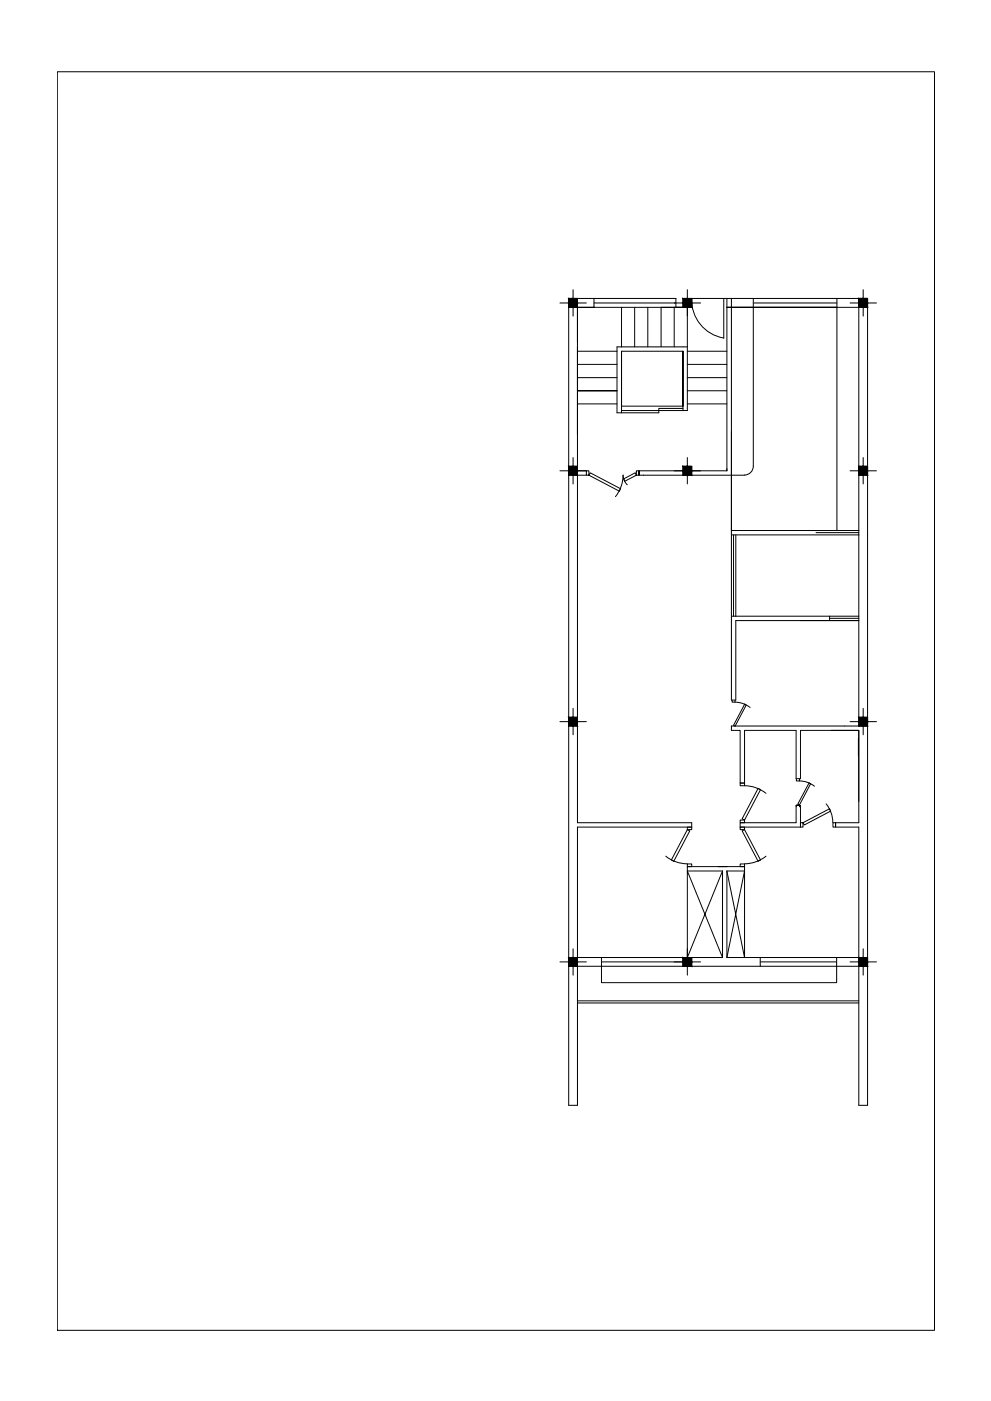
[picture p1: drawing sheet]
<svg xmlns="http://www.w3.org/2000/svg" width="297mm" height="420mm" viewBox="0 0 297 420" stroke-linecap="round" stroke-linejoin="round" font-family="sans-serif">
<!-- layer: 0 -->
<g fill="none" stroke="#000" stroke-width=".3">
<path d="M17.2 21.5h262.9v377.5h-262.9zM167.8 90.9h8M170.5 89.5h2.6v2.7h-2.6zM171.8 86.9v7.9M173.1 92.2h4.9v-2.7h24.6v2.7zM178 89.5h-7.5v242h2.6v-41.7h7.2v-2.6M178 90.9h32M186.3 92.2v11.8M190.2 92.2v11.8M194.2 92.2v11.8M202.6 92.2h4.7M204.7 89.5h2.6v2.7h-2.6z"/>
<path d="M206 86.9v36.2h-19.7M216.9 89.5l.1 11.9a11.5 11.5 0 0 1-9.7-11.9h50.1M217.9 92.2h33h-33M217.9 89.5v51.7h-26.4M217.9 92.2h39.5M219.2 89.5v120.4h1.3v-23.8h36.9h-17.5M225.8 89.5v50.3a2.65 2.65 0 0 1-2.7 2.7M225.8 90.9h25.1M250.9 89.5v69.6M254.8 90.9h7.9M257.4 92.2v-2.7h2.6v128.2h-40.8v1.3h2.7v15.8h1.3M257.4 89.5h2.6v2.7h-2.6z"/>
<path d="M257.4 89.5h2.6h-2.6v2.7M257.4 89.5v125.6M258.7 86.9v7.9M173.1 102.7v-10.5v38.2M173.1 117.2h11.8h-11.8M173.1 104v37.2M173.1 113.3h11.8M173.1 109.3h11.8M173.1 105.3h11.8M186.3 105.3h18.4M198.1 104v-11.8h9.2h-5.2v11.8M206 104h-21.1v19.8h12.6v-1.3h7.2"/>
<path d="M206 117.2h11.9M206 113.3h11.9M206 109.3h11.9M206 105.3h11.9M170.5 139.8h2.6v2.7h-2.6zM171.8 137.2v7.9M173.1 121.1h11.8M204.7 123.1v-17.8v16.5h-18.4v-16.5v18.5M204.7 139.8h2.6v2.7h-2.6zM206 137.2v7.9M206 121.1h11.9M257.4 139.8h2.6v2.7h-2.6z"/>
<path d="M258.7 137.2v7.9M167.8 141.2h8M175.8 141.2h.7v1.3l.4-.7 9.1 4.8-.4 .7-9.1-4.8h-.7zM175.8 142.5h-2.7v104.2h34.2v1.3h-34.2v39.2h31.6M187 143.6l3.4-1.8 .3 .7v-1.3h.8v1.3h-.8l-3.4 1.8zM188 145.4l-.9-1.3-.3-1.6a10.3 10.3 0 0 1-2.3 6.4M191.5 142.5v-1.3v1.3M191.5 142.5h31.7M206 141.2v1.3M219.2 159.1h38.2M244.6 159.7h12.8M254.8 141.2h7.9"/>
<path d="M219.2 160.4h38.2M219.9 160.4v24.4M220.5 160.4v24.4M219.2 184.8h38.2M248.7 184.8v1.3M248.7 185.4h8.7M167.8 216.4h8M170.5 215.1h2.6v2.6h-2.6zM171.8 212.4v8M219.4 210v.6h.9v-.6M220.3 210.6l2.7 .5 1.8 1.1M223.2 211.2l.5 .2-3.4 6.4-.4-.3z"/>
<path d="M249.1 219h8.3v21.4M254.8 216.4h7.9M257.4 215.1h2.6v2.6h-2.6zM258.7 212.4v8M260 217.7v113.8h-2.6v-41.7M221.9 234.8h1.3v.8h-1.3zM223.1 235.6a10.3 10.3 0 0 1 6.5 2.3M223.2 234.8v-15.8h15.4v14.5h1.3v-14.5h17.5v27.7h-7v1.3h7v39.2h-39.5M227.2 236.4l.8 .4-4.8 9.1v.8h-1.3v-.8h1.3l-.8-.4zM238.7 233.7v.5h.9v-.5M239.6 234.2l2.7 .5 1.8 1.1M257.3 221.4v5.4"/>
<path d="M199.5 256.8a10.3 10.3 0 0 0 6.5 2.3M206 248h1.3v.8h-1.3l.7 .4-4.7 9.1-.8-.4 4.8-9.1zM206 259.1h1.3v.8h-1.3zM215.3 259.9h1.3h-10.6v1.3h10.6M217.9 259.9h-1.3h6.6M221.9 248h1.3v.8l4.8 9.1-.8 .4-4.8-9.1 .8-.4h-1.3zM221.9 259.1h1.3v.8h-1.3zM221.9 246.7h16.7v-5.1h1.3v6.4h-18zM223.2 259.9v1.3h-5.3M229.6 256.8a10.3 10.3 0 0 1-6.5 2.3M238.7 241.9v-.5h.9l3.4-6.4-.5-.2-3.4 6.3 .5 .3v.5M239.9 246.7h.8l8-4.2 .2 .8-7.8 4.1-.4-.7v1.3h-.8z"/>
<path d="M247.6 241.1a9 9 0 0 1 2 5.6M249.7 246.7h.8v1.3h-.8zM216.6 261.2l-10.6 26v-26l10.6 26M216.6 261.2v26M217.9 261.2l5.3 26v-26l-5.3 26M217.9 261.2v26M167.8 288.5h8M170.5 287.2h2.6v2.6h-2.6zM171.8 284.5v8M180.3 288.5h29.7M204.7 287.2h2.6v2.6h-2.6zM206 284.5v8"/>
<path d="M216.6 287.2h-11.9v2.6M227.9 287.2v2.6h22.9M227.9 289.8h-47.6v4.9h70.5v-4.9M227.9 288.5h22.9M250.8 289.8h6.6M250.8 287.2v2.6M254.8 288.5h7.9M257.4 287.2h2.6v2.6h-2.6zM258.7 284.5v8M173.1 300.8h84.3M173.1 300.2h84.3"/>
</g>
<g fill="#000" stroke="#000" stroke-width=".3">
<path d="M170.5 89.5l1.3 1.4v-1.4zM170.5 89.5l1.3 1.4h-1.3z"/>
<path d="M170.5 90.9l1.3 1.3v-1.3zM170.5 90.9l1.3 1.3h-1.3z"/>
<path d="M171.8 89.5l1.3 1.4v-1.4zM171.8 89.5l1.3 1.4h-1.3z"/>
<path d="M171.8 90.9l1.3 1.3v-1.3zM171.8 90.9l1.3 1.3h-1.3z"/>
<path d="M204.7 89.5l1.3 1.4v-1.4zM204.7 89.5l1.3 1.4h-1.3z"/>
<path d="M204.7 90.9l1.3 1.3v-1.3zM204.7 90.9l1.3 1.3h-1.3z"/>
<path d="M206 89.5l1.3 1.4v-1.4zM206 89.5l1.3 1.4h-1.3z"/>
<path d="M206 90.9l1.3 1.3v-1.3zM206 90.9l1.3 1.3h-1.3z"/>
<path d="M257.4 89.5l1.3 1.4v-1.4zM257.4 89.5l1.3 1.4h-1.3z"/>
<path d="M257.4 90.9l1.3 1.3v-1.3zM257.4 90.9l1.3 1.3h-1.3z"/>
<path d="M258.7 89.5l1.3 1.4v-1.4zM258.7 89.5l1.3 1.4h-1.3z"/>
<path d="M258.7 90.9l1.3 1.3v-1.3zM258.7 90.9l1.3 1.3h-1.3z"/>
<path d="M170.5 139.8l1.3 1.4v-1.4zM170.5 139.8l1.3 1.4h-1.3z"/>
<path d="M171.8 139.8l1.3 1.4v-1.4zM171.8 139.8l1.3 1.4h-1.3z"/>
<path d="M204.7 139.8l1.3 1.4v-1.4zM204.7 139.8l1.3 1.4h-1.3z"/>
<path d="M206 139.8l1.3 1.4v-1.4zM206 139.8l1.3 1.4h-1.3z"/>
<path d="M257.4 139.8l1.3 1.4v-1.4zM257.4 139.8l1.3 1.4h-1.3z"/>
<path d="M258.7 139.8l1.3 1.4v-1.4zM258.7 139.8l1.3 1.4h-1.3z"/>
<path d="M170.5 141.2l1.3 1.3v-1.3zM170.5 141.2l1.3 1.3h-1.3z"/>
<path d="M171.8 141.2l1.3 1.3v-1.3zM171.8 141.2l1.3 1.3h-1.3z"/>
<path d="M204.7 141.2l1.3 1.3v-1.3zM204.7 141.2l1.3 1.3h-1.3z"/>
<path d="M206 141.2l1.3 1.3v-1.3zM206 141.2l1.3 1.3h-1.3z"/>
<path d="M257.4 141.2l1.3 1.3v-1.3zM257.4 141.2l1.3 1.3h-1.3z"/>
<path d="M258.7 141.2l1.3 1.3v-1.3zM258.7 141.2l1.3 1.3h-1.3z"/>
<path d="M170.5 215.1l1.3 1.3v-1.3zM170.5 215.1l1.3 1.3h-1.3z"/>
<path d="M170.5 216.4l1.3 1.3v-1.3zM170.5 216.4l1.3 1.3h-1.3z"/>
<path d="M171.8 215.1l1.3 1.3v-1.3zM171.8 215.1l1.3 1.3h-1.3z"/>
<path d="M171.8 216.4l1.3 1.3v-1.3zM171.8 216.4l1.3 1.3h-1.3z"/>
<path d="M257.4 215.1l1.3 1.3v-1.3zM257.4 215.1l1.3 1.3h-1.3z"/>
<path d="M257.4 216.4l1.3 1.3v-1.3zM257.4 216.4l1.3 1.3h-1.3z"/>
<path d="M258.7 215.1l1.3 1.3v-1.3zM258.7 215.1l1.3 1.3h-1.3z"/>
<path d="M258.7 216.4l1.3 1.3v-1.3zM258.7 216.4l1.3 1.3h-1.3z"/>
<path d="M170.5 287.2l1.3 1.3v-1.3zM170.5 287.2l1.3 1.3h-1.3z"/>
<path d="M170.5 288.5l1.3 1.3v-1.3zM170.5 288.5l1.3 1.3h-1.3z"/>
<path d="M171.8 287.2l1.3 1.3v-1.3zM171.8 287.2l1.3 1.3h-1.3z"/>
<path d="M171.8 288.5l1.3 1.3v-1.3zM171.8 288.5l1.3 1.3h-1.3z"/>
<path d="M204.7 287.2l1.3 1.3v-1.3zM204.7 287.2l1.3 1.3h-1.3z"/>
<path d="M204.7 288.5l1.3 1.3v-1.3zM204.7 288.5l1.3 1.3h-1.3z"/>
<path d="M206 287.2l1.3 1.3v-1.3zM206 287.2l1.3 1.3h-1.3z"/>
<path d="M206 288.5l1.3 1.3v-1.3zM206 288.5l1.3 1.3h-1.3z"/>
<path d="M257.4 287.2l1.3 1.3v-1.3zM257.4 287.2l1.3 1.3h-1.3z"/>
<path d="M257.4 288.5l1.3 1.3v-1.3zM257.4 288.5l1.3 1.3h-1.3z"/>
<path d="M258.7 287.2l1.3 1.3v-1.3zM258.7 287.2l1.3 1.3h-1.3z"/>
<path d="M258.7 288.5l1.3 1.3v-1.3zM258.7 288.5l1.3 1.3h-1.3z"/>
</g>
</svg>
